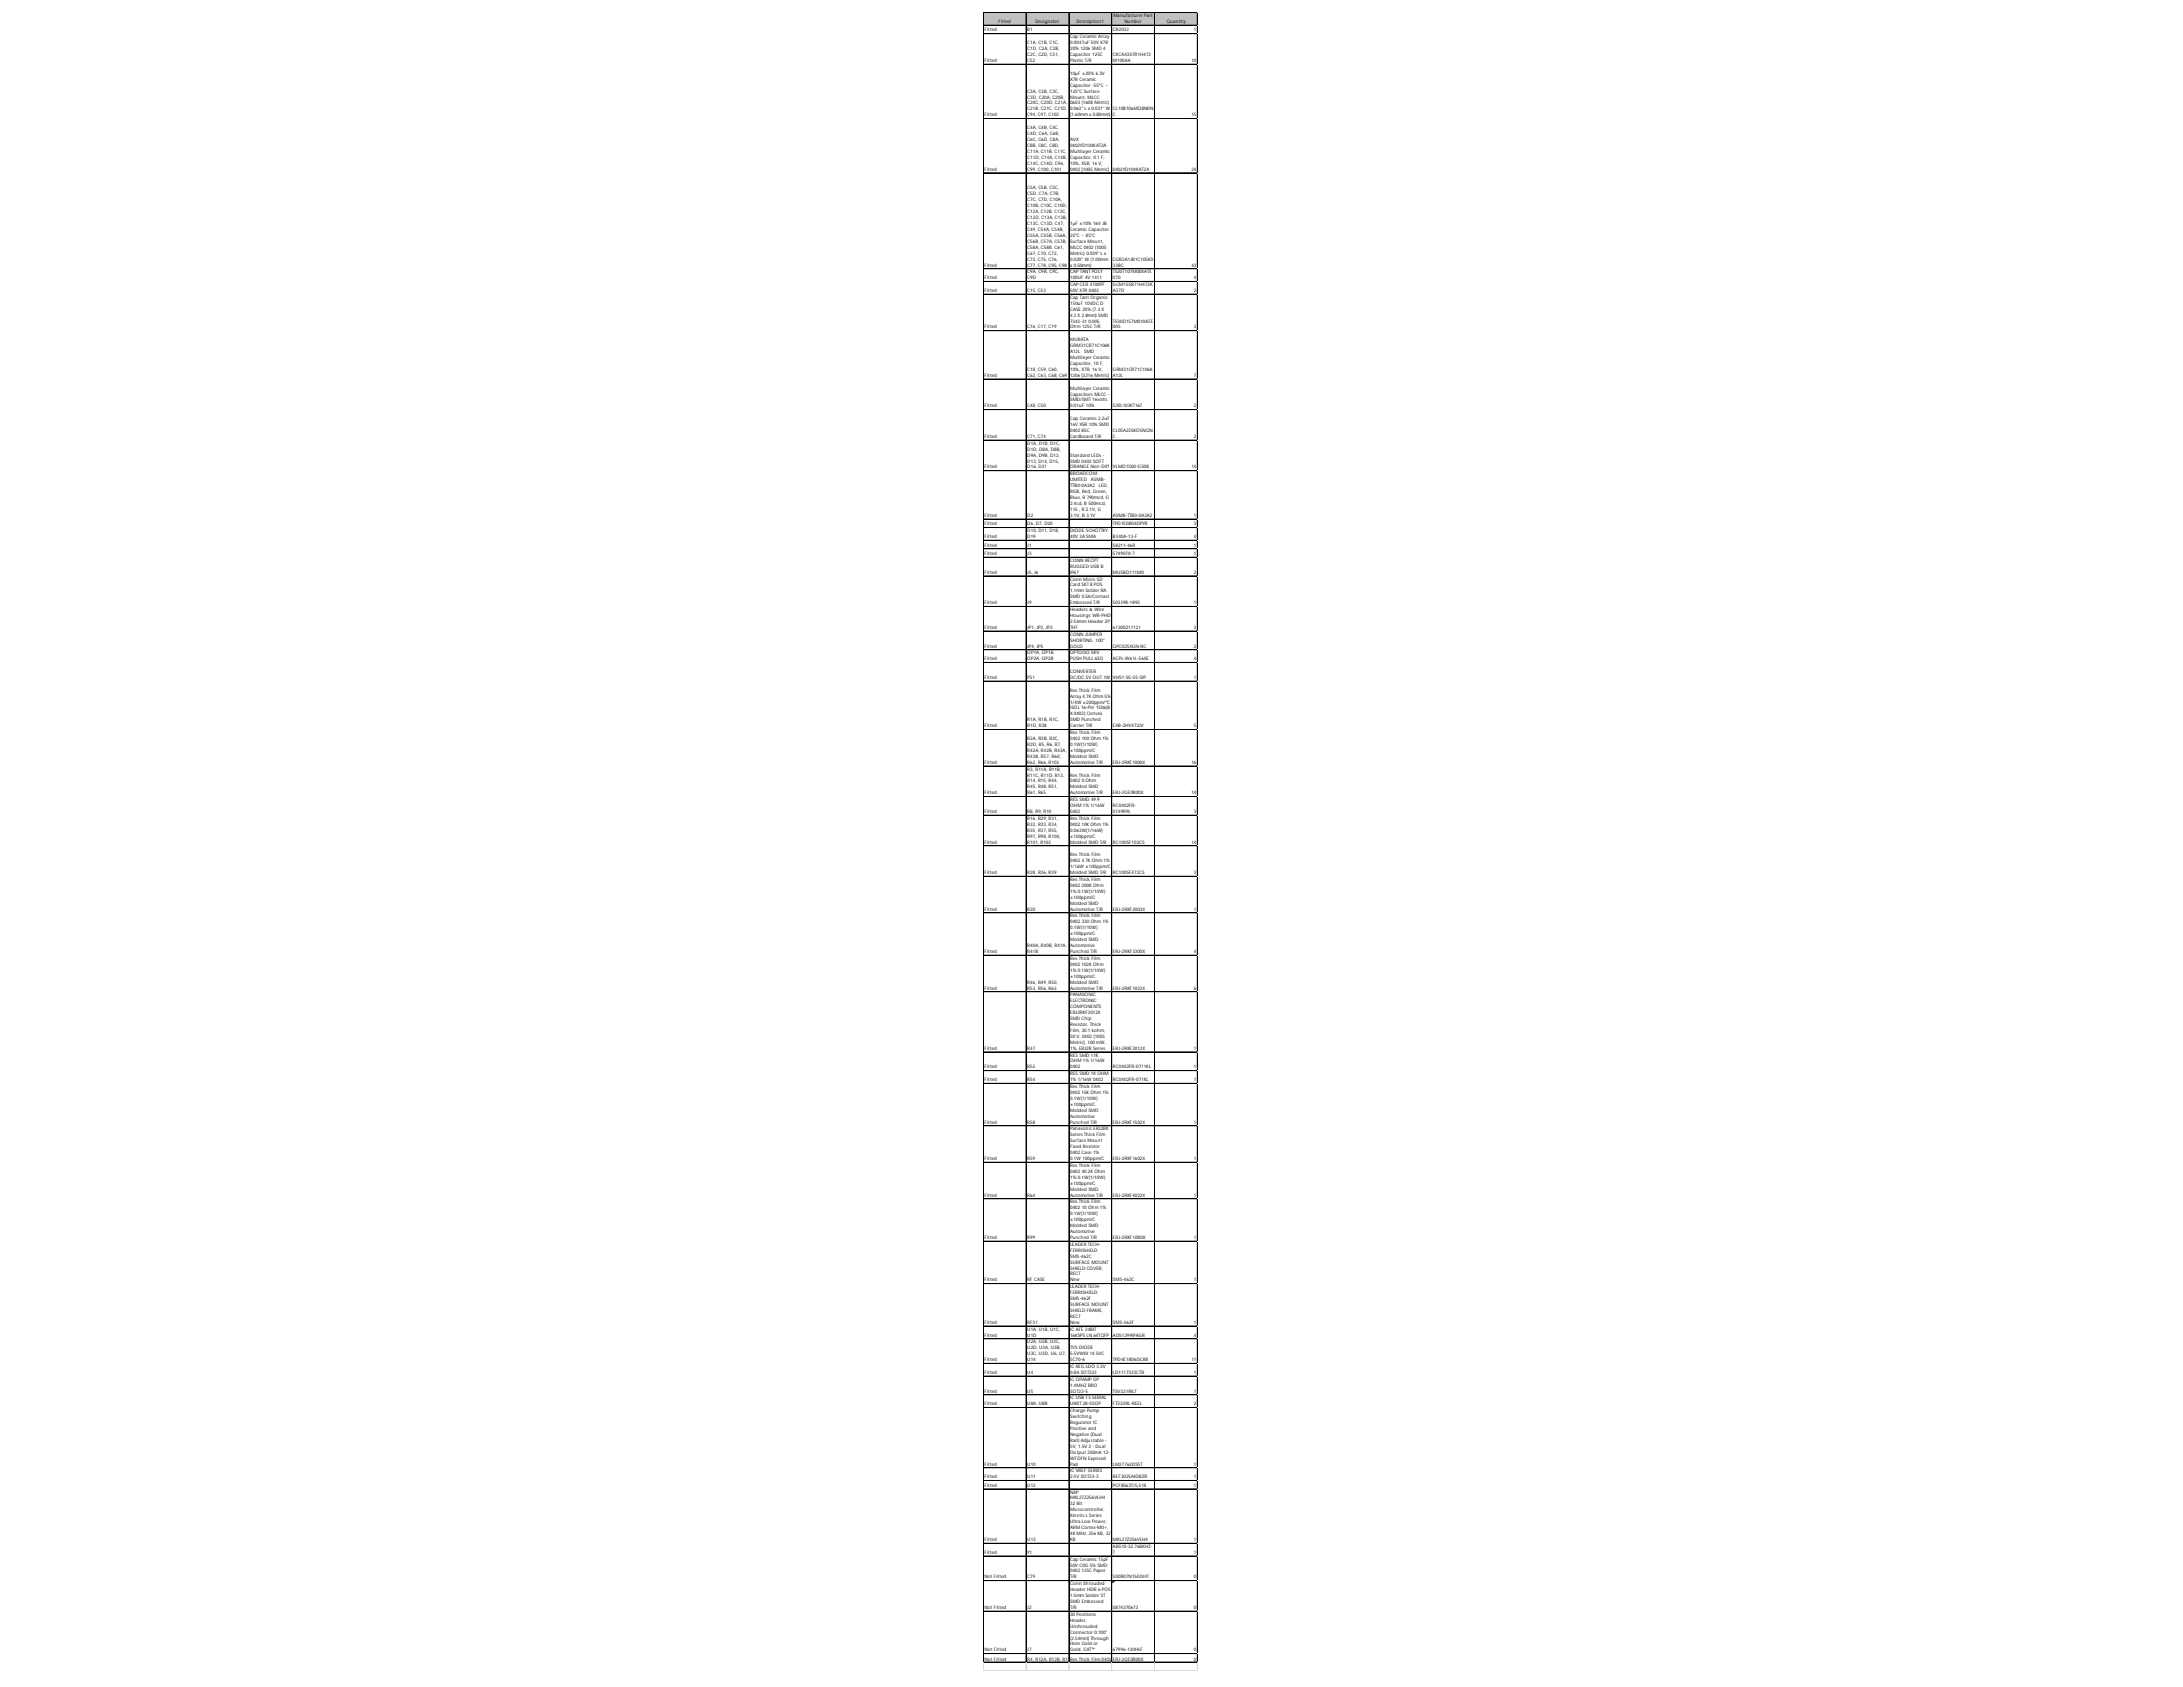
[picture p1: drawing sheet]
<svg xmlns="http://www.w3.org/2000/svg" width="279mm" height="216mm" viewBox="0 0 279 216" stroke-linecap="round" stroke-linejoin="round" font-family="sans-serif">
<defs><g id="words">
<g font-size=".6">
<text x="126" y="4">Fitted</text>
<text x="127.8" y="2.9">Fitted</text>
<text x="131.5" y="4">B1</text>
<text x="131.5" y="5.7">C1A, C1B, C1C,</text>
<text x="132.5" y="2.9">Designator</text>
<text x="137" y="4.9">Cap Ceramic Array</text>
<text x="137" y="5.7">0.0047uF 50V X7R</text>
<text x="137.8" y="2.9">Description1</text>
<text x="142.4" y="4">CR2032</text>
<text x="142.5" y="2.2">Manufacturer Part</text>
<text x="143.9" y="2.9">Number</text>
<text x="149.3" y="2.9">Quantity</text>
<text x="152.8" y="4">1</text>
<text x="126" y="7.9">Fitted</text>
<text x="131.5" y="6.4">C1D, C2A, C2B,</text>
<text x="131.5" y="7.2">C2C, C2D, C51,</text>
<text x="131.5" y="7.9">C52</text>
<text x="131.5" y="11.8">C3A, C3B, C3C,</text>
<text x="137" y="6.4">20% 1206 SMD 4</text>
<text x="137" y="7.2">Capacitor 125C</text>
<text x="137" y="7.9">Plastic T/R</text>
<text x="137" y="9.6">10µF ±20% 6.3V</text>
<text x="137" y="10.3">X7R Ceramic</text>
<text x="137" y="11.1">Capacitor -55°C ~</text>
<text x="137" y="11.8">125°C Surface</text>
<text x="142.4" y="7.2">CKCA43X7R1H472</text>
<text x="142.4" y="7.9">M100AA</text>
<text x="152.5" y="7.9">10</text>
<text x="126" y="14.9">Fitted</text>
<text x="131.5" y="12.6">C3D, C20A, C20B,</text>
<text x="131.5" y="13.4">C20C, C20D, C21A,</text>
<text x="131.5" y="14.1">C21B, C21C, C21D,</text>
<text x="131.5" y="14.9">C94, C97, C102</text>
<text x="131.5" y="16.5">C4A, C4B, C4C,</text>
<text x="131.5" y="17.3">C4D, C6A, C6B,</text>
<text x="137" y="12.6">Mount, MLCC</text>
<text x="137" y="13.4">0603 (1608 Metric)</text>
<text x="137" y="14.1">0.063&quot; L x 0.031&quot; W</text>
<text x="137" y="14.9">(1.60mm x 0.80mm)</text>
<text x="142.4" y="14.1">CL10B106MQ8NRN</text>
<text x="142.4" y="14.9">C</text>
<text x="152.5" y="14.9">15</text>
<text x="126" y="21.8">Fitted</text>
<text x="131.5" y="18">C6C, C6D, C8A,</text>
<text x="131.5" y="18.8">C8B, C8C, C8D,</text>
<text x="131.5" y="19.6">C11A, C11B, C11C,</text>
<text x="131.5" y="20.3">C11D, C14A, C14B,</text>
<text x="131.5" y="21.1">C14C, C14D, C96,</text>
<text x="131.5" y="21.8">C99, C100, C101</text>
<text x="137" y="18">AVX</text>
<text x="137" y="18.8">0402YD104KAT2A</text>
<text x="137" y="19.6">Multilayer Ceramic</text>
<text x="137" y="20.3">Capacitor, 0.1 F,</text>
<text x="137" y="21.1">10%, X5R, 16 V,</text>
<text x="137" y="21.8">0402 [1005 Metric]</text>
<text x="142.4" y="21.8">0402YD104KAT2A</text>
<text x="152.5" y="21.8">24</text>
<text x="131.5" y="24.2">C5A, C5B, C5C,</text>
<text x="131.5" y="25">C5D, C7A, C7B,</text>
<text x="131.5" y="25.7">C7C, C7D, C10A,</text>
<text x="131.5" y="26.5">C10B, C10C, C10D,</text>
<text x="131.5" y="27.3">C12A, C12B, C12C,</text>
<text x="131.5" y="28">C12D, C13A, C13B,</text>
<text x="131.5" y="28.8">C13C, C13D, C47,</text>
<text x="131.5" y="29.6">C49, C54A, C54B,</text>
<text x="137" y="28.8">1µF ±10% 16V JB</text>
<text x="137" y="29.6">Ceramic Capacitor -</text>
<text x="126" y="34.1">Fitted</text>
<text x="126" y="35.7">Fitted</text>
<text x="131.5" y="30.3">C55A, C55B, C56A,</text>
<text x="131.5" y="31.1">C56B, C57A, C57B,</text>
<text x="131.5" y="31.8">C58A, C58B, C61,</text>
<text x="131.5" y="32.6">C67, C70, C72,</text>
<text x="131.5" y="33.4">C73, C75, C76,</text>
<text x="131.5" y="34.1">C77, C78, C95, C98</text>
<text x="131.5" y="35">C9A, C9B, C9C,</text>
<text x="131.5" y="35.7">C9D</text>
<text x="137" y="30.3">25°C ~ 85°C</text>
<text x="137" y="31.1">Surface Mount,</text>
<text x="137" y="31.8">MLCC 0402 (1005</text>
<text x="137" y="32.6">Metric) 0.039&quot; L x</text>
<text x="137" y="33.4">0.020&quot; W (1.00mm</text>
<text x="137" y="34.1">x 0.50mm)</text>
<text x="137" y="35">CAP TANT POLY</text>
<text x="137" y="35.7">100UF 4V 1411</text>
<text x="142.4" y="33.4">CGB2A1JB1C105K0</text>
<text x="142.4" y="34.1">33BC</text>
<text x="142.4" y="35">T520T107M004ATE</text>
<text x="142.4" y="35.7">070</text>
<text x="152.5" y="34.1">43</text>
<text x="152.8" y="35.7">4</text>
<text x="126" y="37.4">Fitted</text>
<text x="131.5" y="37.4">C15, C53</text>
<text x="137" y="36.6">CAP CER 4700PF</text>
<text x="137" y="37.4">50V X7R 0402</text>
<text x="137" y="38.2">Cap Tant Organic</text>
<text x="137" y="39">150uF 10VDC D</text>
<text x="137" y="39.8">CASE 20% (7.3 X</text>
<text x="137" y="40.5">4.3 X 2.8mm) SMD</text>
<text x="137" y="41.3">7343-31 0.005</text>
<text x="142.4" y="36.6">GCM155R71H472K</text>
<text x="142.4" y="37.4">A37D</text>
<text x="142.4" y="41.3">T530D157M010ATE</text>
<text x="152.8" y="37.4">2</text>
<text x="126" y="42">Fitted</text>
<text x="131.5" y="42">C16, C17, C19</text>
<text x="131.5" y="47.5">C18, C59, C60,</text>
<text x="137" y="42">Ohm 125C T/R</text>
<text x="137" y="43.7">MURATA</text>
<text x="137" y="44.4">GRM31CR71C106K</text>
<text x="137" y="45.2">A12L</text>
<text x="137" y="45.9">Multilayer Ceramic</text>
<text x="137" y="46.7">Capacitor, 10 F,</text>
<text x="137" y="47.5">10%, X7R, 16 V,</text>
<text x="138.8" y="45.2">SMD</text>
<text x="142.4" y="42">005</text>
<text x="142.4" y="47.5">GRM31CR71C106K</text>
<text x="152.8" y="42">3</text>
<text x="126" y="48.2">Fitted</text>
<text x="126" y="52.1">Fitted</text>
<text x="131.5" y="48.2">C62, C63, C68, C69</text>
<text x="131.5" y="52.1">C48, C50</text>
<text x="137" y="48.2">1206 [3216 Metric]</text>
<text x="137" y="49.9">Multilayer Ceramic</text>
<text x="137" y="50.6">Capacitors MLCC -</text>
<text x="137" y="51.4">SMD/SMT 16volts</text>
<text x="137" y="52.1">0.01uF 10%</text>
<text x="137" y="53.8">Cap Ceramic 2.2uF</text>
<text x="142.4" y="48.2">A12L</text>
<text x="142.4" y="52.1">520L103KT16T</text>
<text x="152.8" y="48.2">7</text>
<text x="152.8" y="52.1">2</text>
<text x="126" y="56">Fitted</text>
<text x="126" y="60">Fitted</text>
<text x="131.5" y="56">C71, C74</text>
<text x="131.5" y="56.9">D1A, D1B, D1C,</text>
<text x="131.5" y="57.7">D1D, D8A, D8B,</text>
<text x="131.5" y="58.4">D9A, D9B, D12,</text>
<text x="131.5" y="59.2">D13, D14, D15,</text>
<text x="131.5" y="60">D16, D31</text>
<text x="137" y="54.5">16V X5R 10% SMD</text>
<text x="137" y="55.3">0402 85C</text>
<text x="137" y="56">Cardboard T/R</text>
<text x="137" y="58.4">Standard LEDs -</text>
<text x="137" y="59.2">SMD 0402 SOFT</text>
<text x="137" y="60">ORANGE Non-Diff</text>
<text x="142.4" y="55.3">CL05A225KO5NQN</text>
<text x="142.4" y="56">C</text>
<text x="142.4" y="60">VLMO1500-GS08</text>
<text x="152.5" y="60">14</text>
<text x="152.8" y="56">2</text>
<text x="137" y="60.8">BROADCOM</text>
<text x="137" y="61.6">LIMITED</text>
<text x="137" y="62.3">TTB0-0A3A2</text>
<text x="137" y="63.1">RGB, Red, Green,</text>
<text x="137" y="63.9">Blue, R 790mcd, G</text>
<text x="137" y="64.6">2.4cd, B 500mcd,</text>
<text x="137" y="65.4">115 , R 2.1V, G</text>
<text x="139.6" y="61.6">ASMB-</text>
<text x="140.6" y="62.3">LED,</text>
<text x="126" y="66.1">Fitted</text>
<text x="126" y="67.2">Fitted</text>
<text x="126" y="68.9">Fitted</text>
<text x="126" y="69.9">Fitted</text>
<text x="126" y="71">Fitted</text>
<text x="131.5" y="66.1">D2</text>
<text x="131.5" y="67.2">D6, D7, D20</text>
<text x="131.5" y="68.1">D10, D11, D18,</text>
<text x="131.5" y="68.9">D19</text>
<text x="131.5" y="69.9">J1</text>
<text x="131.5" y="71">J3</text>
<text x="137" y="66.1">3.1V, B 3.1V</text>
<text x="137" y="68.1">DIODE SCHOTTKY</text>
<text x="137" y="68.9">40V 3A SMA</text>
<text x="137" y="71.9">CONN RECPT</text>
<text x="142.4" y="66.1">ASMB-TTB0-0A3A2</text>
<text x="142.4" y="67.2">TPD1E0B04DPYR</text>
<text x="142.4" y="68.9">B340A-13-F</text>
<text x="142.4" y="69.9">S8211-46R</text>
<text x="142.4" y="71">5749070-7</text>
<text x="152.8" y="66.1">1</text>
<text x="152.8" y="67.2">3</text>
<text x="152.8" y="68.9">4</text>
<text x="152.8" y="69.9">1</text>
<text x="152.8" y="71">1</text>
<text x="126" y="73.4">Fitted</text>
<text x="126" y="77.3">Fitted</text>
<text x="131.5" y="73.4">J5, J6</text>
<text x="131.5" y="77.3">J9</text>
<text x="137" y="72.7">RUGGED USB B</text>
<text x="137" y="73.4">IP67</text>
<text x="137" y="74.3">Conn Micro SD</text>
<text x="137" y="75.1">Card SKT 8 POS</text>
<text x="137" y="75.8">1.1mm Solder RA</text>
<text x="137" y="76.6">SMD 0.5A/Contact</text>
<text x="137" y="77.3">Embossed T/R</text>
<text x="142.4" y="73.4">MUSBD111M0</text>
<text x="142.4" y="77.3">503398-1892</text>
<text x="152.8" y="73.4">2</text>
<text x="152.8" y="77.3">1</text>
<text x="126" y="80.5">Fitted</text>
<text x="126" y="82.9">Fitted</text>
<text x="131.5" y="80.5">JP1, JP2, JP3</text>
<text x="131.5" y="82.9">JP4, JP5</text>
<text x="131.5" y="83.7">OP1A, OP1B,</text>
<text x="137" y="78.2">Headers &amp; Wire</text>
<text x="137" y="79">Housings WR-PHD</text>
<text x="137" y="79.7">2.54mm Header 2P</text>
<text x="137" y="80.5">THT</text>
<text x="137" y="81.4">CONN JUMPER</text>
<text x="137" y="82.1">SHORTING .100&quot;</text>
<text x="137" y="82.9">GOLD</text>
<text x="137" y="83.7">OPTOISO 5KV</text>
<text x="142.4" y="80.5">61300211121</text>
<text x="142.4" y="82.9">QPC02SXGN-RC</text>
<text x="152.8" y="80.5">3</text>
<text x="152.8" y="82.9">2</text>
<text x="126" y="84.5">Fitted</text>
<text x="126" y="86.9">Fitted</text>
<text x="131.5" y="84.5">OP2A, OP2B</text>
<text x="131.5" y="86.9">PS1</text>
<text x="137" y="84.5">PUSH PULL 6SO</text>
<text x="137" y="86.1">CONVERTER</text>
<text x="137" y="86.9">DC/DC 5V OUT 1W</text>
<text x="137" y="88.5">Res Thick Film</text>
<text x="137" y="89.3">Array 4.7K Ohm 5%</text>
<text x="142.4" y="84.5">ACPL-W61L-560E</text>
<text x="142.4" y="86.9">VHS1-S5-S5-SIP</text>
<text x="152.8" y="84.5">4</text>
<text x="152.8" y="86.9">1</text>
<text x="126" y="93.1">Fitted</text>
<text x="131.5" y="92.3">R1A, R1B, R1C,</text>
<text x="131.5" y="93.1">R1D, R38</text>
<text x="131.5" y="94.7">R2A, R2B, R2C,</text>
<text x="131.5" y="95.5">R2D, R5, R6, R7,</text>
<text x="137" y="90">1/4W ±200ppm/°C</text>
<text x="137" y="90.8">ISOL 16-Pin 1506(8</text>
<text x="137" y="91.6">X 0402) Convex</text>
<text x="137" y="92.3">SMD Punched</text>
<text x="137" y="93.1">Carrier T/R</text>
<text x="137" y="93.9">Res Thick Film</text>
<text x="137" y="94.7">0402 100 Ohm 1%</text>
<text x="137" y="95.5">0.1W(1/10W)</text>
<text x="142.4" y="93.1">EXB-2HV472JV</text>
<text x="152.8" y="93.1">5</text>
<text x="126" y="97.7">Fitted</text>
<text x="126" y="101.7">Fitted</text>
<text x="131.5" y="96.2">R42A, R42B, R43A,</text>
<text x="131.5" y="97">R43B, R57, R60,</text>
<text x="131.5" y="97.7">R62, R66, R103</text>
<text x="131.5" y="98.6">R3, R11A, R11B,</text>
<text x="131.5" y="99.4">R11C, R11D, R13,</text>
<text x="131.5" y="100.1">R14, R15, R44,</text>
<text x="131.5" y="100.9">R45, R48, R51,</text>
<text x="131.5" y="101.7">R61, R65</text>
<text x="137" y="96.2">±100ppm/C</text>
<text x="137" y="97">Molded SMD</text>
<text x="137" y="97.7">Automotive T/R</text>
<text x="137" y="99.4">Res Thick Film</text>
<text x="137" y="100.1">0402 0 Ohm</text>
<text x="137" y="100.9">Molded SMD</text>
<text x="137" y="101.7">Automotive T/R</text>
<text x="142.4" y="97.7">ERJ-2RKF1000X</text>
<text x="142.4" y="101.7">ERJ-2GE0R00X</text>
<text x="152.5" y="97.7">16</text>
<text x="152.5" y="101.7">14</text>
<text x="126" y="104">Fitted</text>
<text x="126" y="108">Fitted</text>
<text x="131.5" y="104">R8, R9, R10</text>
<text x="131.5" y="104.9">R16, R29, R31,</text>
<text x="131.5" y="105.7">R32, R33, R34,</text>
<text x="131.5" y="106.4">R35, R37, R55,</text>
<text x="131.5" y="107.2">R97, R98, R100,</text>
<text x="131.5" y="108">R101, R102</text>
<text x="137" y="102.5">RES SMD 49.9</text>
<text x="137" y="103.3">OHM 1% 1/16W</text>
<text x="137" y="104">0402</text>
<text x="137" y="104.9">Res Thick Film</text>
<text x="137" y="105.7">0402 10K Ohm 1%</text>
<text x="137" y="106.4">0.063W(1/16W)</text>
<text x="137" y="107.2">±100ppm/C</text>
<text x="137" y="108">Molded SMD T/R</text>
<text x="142.4" y="103.3">RC0402FR-</text>
<text x="142.4" y="104">0749R9L</text>
<text x="142.4" y="108">RC1005F103CS</text>
<text x="152.5" y="108">14</text>
<text x="152.8" y="104">3</text>
<text x="126" y="111.9">Fitted</text>
<text x="131.5" y="111.9">R28, R36, R39</text>
<text x="137" y="109.6">Res Thick Film</text>
<text x="137" y="110.3">0402 4.7K Ohm 1%</text>
<text x="137" y="111.1">1/16W ±100ppm/C</text>
<text x="137" y="111.9">Molded SMD T/R</text>
<text x="137" y="112.7">Res Thick Film</text>
<text x="137" y="113.5">0402 200K Ohm</text>
<text x="142.4" y="111.9">RC1005F472CS</text>
<text x="152.8" y="111.9">3</text>
<text x="126" y="116.5">Fitted</text>
<text x="131.5" y="116.5">R30</text>
<text x="137" y="114.3">1% 0.1W(1/10W)</text>
<text x="137" y="115">±100ppm/C</text>
<text x="137" y="115.8">Molded SMD</text>
<text x="137" y="116.5">Automotive T/R</text>
<text x="137" y="117.4">Res Thick Film</text>
<text x="137" y="118.2">0402 330 Ohm 1%</text>
<text x="137" y="118.9">0.1W(1/10W)</text>
<text x="137" y="119.7">±100ppm/C</text>
<text x="142.4" y="116.5">ERJ-2RKF2003X</text>
<text x="152.8" y="116.5">1</text>
<text x="126" y="122">Fitted</text>
<text x="131.5" y="121.2">R40A, R40B, R41A,</text>
<text x="131.5" y="122">R41B</text>
<text x="131.5" y="125.9">R46, R49, R50,</text>
<text x="137" y="120.4">Molded SMD</text>
<text x="137" y="121.2">Automotive</text>
<text x="137" y="122">Punched T/R</text>
<text x="137" y="122.8">Res Thick Film</text>
<text x="137" y="123.6">0402 102K Ohm</text>
<text x="137" y="124.4">1% 0.1W(1/10W)</text>
<text x="137" y="125.1">±100ppm/C</text>
<text x="137" y="125.9">Molded SMD</text>
<text x="142.4" y="122">ERJ-2RKF3300X</text>
<text x="152.8" y="122">4</text>
<text x="126" y="126.6">Fitted</text>
<text x="131.5" y="126.6">R53, R56, R63</text>
<text x="137" y="126.6">Automotive T/R</text>
<text x="137" y="127.5">PANASONIC</text>
<text x="137" y="128.3">ELECTRONIC</text>
<text x="137" y="129">COMPONENTS</text>
<text x="137" y="129.8">ERJ2RKF3012X</text>
<text x="137" y="130.5">SMD Chip</text>
<text x="137" y="131.3">Resistor, Thick</text>
<text x="142.4" y="126.6">ERJ-2RKF1023X</text>
<text x="152.8" y="126.6">6</text>
<text x="126" y="134.3">Fitted</text>
<text x="126" y="136.7">Fitted</text>
<text x="131.5" y="134.3">R47</text>
<text x="131.5" y="136.7">R52</text>
<text x="137" y="132.1">Film, 30.1 kohm,</text>
<text x="137" y="132.8">50 V, 0402 [1005</text>
<text x="137" y="133.6">Metric], 100 mW,</text>
<text x="137" y="134.3">1%, ERJ2R Series</text>
<text x="137" y="135.2">RES SMD 11K</text>
<text x="137" y="136">OHM 1% 1/16W</text>
<text x="137" y="136.7">0402</text>
<text x="137" y="137.6">RES SMD 1K OHM</text>
<text x="142.4" y="134.3">ERJ-2RKF3012X</text>
<text x="142.4" y="136.7">RC0402FR-0711KL</text>
<text x="152.8" y="134.3">1</text>
<text x="152.8" y="136.7">1</text>
<text x="126" y="138.4">Fitted</text>
<text x="126" y="143.8">Fitted</text>
<text x="131.5" y="138.4">R54</text>
<text x="131.5" y="143.8">R58</text>
<text x="137" y="138.4">1% 1/16W 0402</text>
<text x="137" y="139.2">Res Thick Film</text>
<text x="137" y="140">0402 15K Ohm 1%</text>
<text x="137" y="140.8">0.1W(1/10W)</text>
<text x="137" y="141.5">±100ppm/C</text>
<text x="137" y="142.3">Molded SMD</text>
<text x="137" y="143">Automotive</text>
<text x="137" y="143.8">Punched T/R</text>
<text x="142.4" y="138.4">RC0402FR-071KL</text>
<text x="142.4" y="143.8">ERJ-2RKF1502X</text>
<text x="152.8" y="138.4">1</text>
<text x="152.8" y="143.8">1</text>
<text x="126" y="148.5">Fitted</text>
<text x="131.5" y="148.5">R59</text>
<text x="137" y="144.7">Panasonic ERJ2RK</text>
<text x="137" y="145.4">Series Thick Film</text>
<text x="137" y="146.2">Surface Mount</text>
<text x="137" y="146.9">Fixed Resistor</text>
<text x="137" y="147.7">0402 Case 1%</text>
<text x="137" y="148.5">0.1W 100ppm/C</text>
<text x="137" y="149.3">Res Thick Film</text>
<text x="142.4" y="148.5">ERJ-2RKF1602X</text>
<text x="152.8" y="148.5">1</text>
<text x="126" y="153.1">Fitted</text>
<text x="131.5" y="153.1">R64</text>
<text x="137" y="150.1">0402 40.2K Ohm</text>
<text x="137" y="150.9">1% 0.1W(1/10W)</text>
<text x="137" y="151.6">±100ppm/C</text>
<text x="137" y="152.4">Molded SMD</text>
<text x="137" y="153.1">Automotive T/R</text>
<text x="137" y="154">Res Thick Film</text>
<text x="137" y="154.8">0402 10 Ohm 1%</text>
<text x="137" y="155.5">0.1W(1/10W)</text>
<text x="142.4" y="153.1">ERJ-2RKF4022X</text>
<text x="152.8" y="153.1">1</text>
<text x="126" y="158.6">Fitted</text>
<text x="131.5" y="158.6">R99</text>
<text x="137" y="156.3">±100ppm/C</text>
<text x="137" y="157">Molded SMD</text>
<text x="137" y="157.8">Automotive</text>
<text x="137" y="158.6">Punched T/R</text>
<text x="137" y="159.4">LEADER TECH-</text>
<text x="137" y="160.2">FERRISHIELD</text>
<text x="137" y="161">SMS-462C</text>
<text x="137" y="161.7">SURFACE MOUNT</text>
<text x="142.4" y="158.6">ERJ-2RKF10R0X</text>
<text x="152.8" y="158.6">1</text>
<text x="126" y="164">Fitted</text>
<text x="131.5" y="164">RF CASE</text>
<text x="137" y="162.5">SHIELD COVER,</text>
<text x="137" y="163.2">RECT</text>
<text x="137" y="164">New</text>
<text x="137" y="164.9">LEADER TECH-</text>
<text x="137" y="165.6">FERRISHIELD</text>
<text x="137" y="166.4">SMS-462F</text>
<text x="137" y="167.1">SURFACE MOUNT</text>
<text x="137" y="167.9">SHIELD FRAME,</text>
<text x="142.4" y="164">SMS-462C</text>
<text x="152.8" y="164">1</text>
<text x="126" y="169.4">Fitted</text>
<text x="126" y="171.1">Fitted</text>
<text x="131.5" y="169.4">RFS1</text>
<text x="131.5" y="170.3">U1A, U1B, U1C,</text>
<text x="131.5" y="171.1">U1D</text>
<text x="131.5" y="171.9">U2A, U2B, U2C,</text>
<text x="131.5" y="172.7">U2D, U3A, U3B,</text>
<text x="131.5" y="173.4">U3C, U3D, U6, U7,</text>
<text x="137" y="168.7">RECT</text>
<text x="137" y="169.4">New</text>
<text x="137" y="170.3">IC AFE 24BIT</text>
<text x="137" y="171.1">16KSPS LN 64TQFP</text>
<text x="137" y="172.7">TVS DIODE</text>
<text x="137" y="173.4">5.5VWM 14.5VC</text>
<text x="142.4" y="169.4">SMS-462F</text>
<text x="142.4" y="171.1">ADS1299IPAGR</text>
<text x="152.8" y="169.4">1</text>
<text x="152.8" y="171.1">4</text>
<text x="126" y="174.2">Fitted</text>
<text x="126" y="175.8">Fitted</text>
<text x="126" y="178.2">Fitted</text>
<text x="126" y="179.8">Fitted</text>
<text x="131.5" y="174.2">U14</text>
<text x="131.5" y="175.8">U4</text>
<text x="131.5" y="178.2">U5</text>
<text x="131.5" y="179.8">U8A, U8B</text>
<text x="137" y="174.2">SC70-6</text>
<text x="137" y="175.1">IC REG LDO 3.3V</text>
<text x="137" y="175.8">0.8A SOT223</text>
<text x="137" y="176.7">IC OPAMP GP</text>
<text x="137" y="177.5">1.4MHZ RRO</text>
<text x="137" y="178.2">SOT23-5</text>
<text x="137" y="179.1">IC USB FS SERIAL</text>
<text x="137" y="179.8">UART 28-SSOP</text>
<text x="142.4" y="174.2">TPD4E1B06DCKR</text>
<text x="142.4" y="175.8">LD1117S33CTR</text>
<text x="142.4" y="178.2">TSV321RILT</text>
<text x="142.4" y="179.8">FT232RL-REEL</text>
<text x="152.5" y="174.2">11</text>
<text x="152.8" y="175.8">1</text>
<text x="152.8" y="178.2">1</text>
<text x="152.8" y="179.8">2</text>
<text x="137" y="180.7">Charge Pump</text>
<text x="137" y="181.5">Switching</text>
<text x="137" y="182.2">Regulator IC</text>
<text x="137" y="183">Positive and</text>
<text x="137" y="183.8">Negative (Dual</text>
<text x="137" y="184.5">Rail) Adjustable -</text>
<text x="137" y="185.3">5V, 1.5V 2 - Dual</text>
<text x="126" y="187.6">Fitted</text>
<text x="126" y="189.2">Fitted</text>
<text x="126" y="190.3">Fitted</text>
<text x="131.5" y="187.6">U10</text>
<text x="131.5" y="189.2">U11</text>
<text x="131.5" y="190.3">U12</text>
<text x="137" y="186">Output 250mA 12-</text>
<text x="137" y="186.8">WFDFN Exposed</text>
<text x="137" y="187.6">Pad</text>
<text x="137" y="188.4">IC VREF SERIES</text>
<text x="137" y="189.2">2.5V SOT23-3</text>
<text x="137" y="191.1">NXP</text>
<text x="137" y="191.9">MKL27Z256VLH4</text>
<text x="142.4" y="187.6">LM27762DSST</text>
<text x="142.4" y="189.2">REF3025AIDBZR</text>
<text x="142.4" y="190.3">PCF8563T/5,518</text>
<text x="152.8" y="187.6">1</text>
<text x="152.8" y="189.2">1</text>
<text x="152.8" y="190.3">1</text>
<text x="126" y="197.2">Fitted</text>
<text x="131.5" y="197.2">U13</text>
<text x="137" y="192.7">32 Bit</text>
<text x="137" y="193.4">Microcontroller,</text>
<text x="137" y="194.2">Kinetis L Series</text>
<text x="137" y="194.9">Ultra Low Power,</text>
<text x="137" y="195.7">ARM Cortex-M0+,</text>
<text x="137" y="196.5">48 MHz, 256 KB, 32</text>
<text x="137" y="197.2">KB</text>
<text x="142.4" y="197.2">MKL27Z256VLH4</text>
<text x="152.8" y="197.2">1</text>
<text x="126" y="198.9">Fitted</text>
<text x="126" y="202">Not Fitted</text>
<text x="131.5" y="198.9">Y1</text>
<text x="131.5" y="202">C79</text>
<text x="137" y="199.7">Cap Ceramic 15pF</text>
<text x="137" y="200.5">50V C0G 5% SMD</text>
<text x="137" y="201.2">0402 125C Paper</text>
<text x="137" y="202">T/R</text>
<text x="137" y="202.9">Conn Shrouded</text>
<text x="137" y="203.6">Header HDR 6 POS</text>
<text x="142.4" y="198.1">ABS10-32.768KHZ-</text>
<text x="142.4" y="198.9">T</text>
<text x="142.4" y="202">500R07N150JV4T</text>
<text x="152.8" y="198.9">1</text>
<text x="152.8" y="202">0</text>
<text x="126" y="205.9">Not Fitted</text>
<text x="131.5" y="205.9">J2</text>
<text x="137" y="204.4">1.5mm Solder ST</text>
<text x="137" y="205.2">SMD Embossed</text>
<text x="137" y="205.9">T/R</text>
<text x="137" y="206.8">30 Positions</text>
<text x="137" y="207.5">Header,</text>
<text x="137" y="208.3">Unshrouded</text>
<text x="137" y="209.1">Connector 0.100&quot;</text>
<text x="137" y="209.8">(2.54mm) Through</text>
<text x="142.4" y="205.9">0874370673</text>
<text x="152.8" y="205.9">0</text>
<text x="126" y="211.3">Not Fitted</text>
<text x="126" y="212.5">Not Fitted</text>
<text x="131.5" y="211.3">J7</text>
<text x="131.5" y="212.5">R4, R12A, R12B, R12C,</text>
<text x="137" y="210.6">Hole Gold or</text>
<text x="137" y="211.3">Gold, GXT™</text>
<text x="137" y="212.5">ResRThick Film 0402 0 Ohm Molded SMD Automotive T/R 0</text>
<text x="138.1" y="212.5">12D</text>
<text x="142.4" y="211.3">67996-130HLF</text>
<text x="142.4" y="212.5">ERJ-2GE0R00X</text>
<text x="152.8" y="211.3">0</text>
</g>
</g></defs>
<path d="M125.8 1.6h27.5v1.7h-27.5z" fill="#c0c0c0"/>
<path d="M142.3 202.3h.3" fill="none" stroke="#008000" stroke-width=".13"/>
<path d="M142.3 202.3l.3 .1z" fill="#008000"/>
<path d="M142.3 202.4h.3" fill="none" stroke="#008000" stroke-width=".13"/>
<path d="M142.3 202.4h.3z" fill="#008000"/>
<path d="M142.3 202.4h.2" fill="none" stroke="#008000" stroke-width=".13"/>
<path d="M142.3 202.4l.2 .1z" fill="#008000"/>
<path d="M142.3 202.5h.1" fill="none" stroke="#008000" stroke-width=".13"/>
<path d="M142.3 202.5l.1 .1z" fill="#008000"/>
<path d="M142.3 202.6h.1" fill="none" stroke="#008000" stroke-width=".13"/>
<path d="M142.3 202.6h.1z" fill="#008000"/>
<g fill="none" stroke="#000" stroke-width=".13">
<path d="M125.8 1.6v211.2M125.9 1.6v211.2M125.9 1.6h27.4M125.9 3.2h27.4M125.9 8.2h27.4M125.9 15.2h27.4M131.3 1.6v211.2M131.4 1.6v211.2M136.8 1.6v211.2M142.3 1.6v211.2M147.8 1.6v211.2M153.2 1.6v211.2"/>
<path d="M153.3 1.6v211.2M153.3 4.3h-27.4M125.9 22.1h27.4M125.9 34.4h27.4M125.9 36h27.4M153.3 37.6l-27.4 .1M125.9 48.5h27.4M125.9 52.4h27.4M125.9 56.3h27.4M125.9 56.4h27.4M153.3 42.3h-27.4M125.9 66.4h27.4"/>
<path d="M125.9 66.5h27.4M125.9 67.5h27.4M125.9 69.1h27.4M125.9 69.2h27.4M125.9 70.2h27.4M125.9 70.3h27.4M125.9 71.3h27.4M125.9 73.7h27.4M153.3 60.2l-27.4 .1M153.3 77.6h-27.4M125.9 80.8h27.4M125.9 83.2h27.4"/>
<path d="M125.9 87.2h27.4M125.9 93.4h27.4M153.3 84.8h-27.4M153.3 98l-27.4 .1M125.9 101.9h27.4M125.9 102h27.4M125.9 104.3h27.4M125.9 104.4h27.4M125.9 108.2h27.4M125.9 108.3h27.4M125.9 112.1h27.4M125.9 112.2h27.4"/>
<path d="M125.9 116.8h27.4M125.9 122.2h27.4M125.9 122.3h27.4M125.9 126.9h27.4M125.9 134.6h27.4M125.9 134.7h27.4M125.9 137h27.4M125.9 138.6h27.4M125.9 138.7h27.4M125.9 144.1h27.4M125.9 158.8h27.4M125.9 158.9h27.4"/>
<path d="M153.3 148.7l-27.4 .1M153.3 153.4h-27.4M125.9 164.3h27.4M125.9 169.7h27.4M125.9 174.5h27.4M125.9 176.1h27.4M153.3 171.3l-27.4 .1M153.3 178.5h-27.4M125.9 180.1h27.4M125.9 180.2h27.4M125.9 187.8h27.4M125.9 187.9h27.4"/>
<path d="M125.9 189.5h27.4M125.9 190.6h27.4M125.9 199.1h27.4M125.9 199.2h27.4M153.3 197.5h-27.4M125.9 202.3h27.4M125.9 206.2h27.4M125.9 211.6h27.4M125.9 212.7h27.4"/>
</g>
<path d="M125.8 212.8v1.1" fill="none" stroke="#d0d7e5" stroke-width=".13"/>
<path d="M125.8 212.8l.1 1.1z" fill="#d0d7e5"/>
<path d="M131.3 212.8v1.1" fill="none" stroke="#d0d7e5" stroke-width=".13"/>
<path d="M131.3 212.8l.1 1.1z" fill="#d0d7e5"/>
<path d="M136.8 212.8v1.1" fill="none" stroke="#d0d7e5" stroke-width=".13"/>
<path d="M136.8 212.8l.1 1.1z" fill="#d0d7e5"/>
<path d="M142.3 212.8v1.1" fill="none" stroke="#d0d7e5" stroke-width=".13"/>
<path d="M142.3 212.8v1.1z" fill="#d0d7e5"/>
<path d="M147.8 212.8v1.1" fill="none" stroke="#d0d7e5" stroke-width=".13"/>
<path d="M147.8 212.8v1.1z" fill="#d0d7e5"/>
<path d="M153.2 212.8v1.1" fill="none" stroke="#d0d7e5" stroke-width=".13"/>
<path d="M153.2 212.8l.1 1.1z" fill="#d0d7e5"/>
<path d="M153.3 1.6h.1" fill="none" stroke="#d0d7e5" stroke-width=".13"/>
<path d="M153.3 3.2h.1" fill="none" stroke="#d0d7e5" stroke-width=".13"/>
<path d="M153.3 4.3h.1" fill="none" stroke="#d0d7e5" stroke-width=".13"/>
<path d="M153.3 8.2h.1" fill="none" stroke="#d0d7e5" stroke-width=".13"/>
<path d="M153.3 15.2h.1" fill="none" stroke="#d0d7e5" stroke-width=".13"/>
<path d="M153.3 22.1h.1" fill="none" stroke="#d0d7e5" stroke-width=".13"/>
<path d="M153.3 34.4h.1" fill="none" stroke="#d0d7e5" stroke-width=".13"/>
<path d="M153.3 36h.1" fill="none" stroke="#d0d7e5" stroke-width=".13"/>
<path d="M153.3 37.6h.1" fill="none" stroke="#d0d7e5" stroke-width=".13"/>
<path d="M153.3 42.3h.1" fill="none" stroke="#d0d7e5" stroke-width=".13"/>
<path d="M153.3 48.5h.1" fill="none" stroke="#d0d7e5" stroke-width=".13"/>
<path d="M153.3 52.4h.1" fill="none" stroke="#d0d7e5" stroke-width=".13"/>
<path d="M153.3 56.3h.1" fill="none" stroke="#d0d7e5" stroke-width=".13"/>
<path d="M153.3 60.2h.1" fill="none" stroke="#d0d7e5" stroke-width=".13"/>
<path d="M153.3 66.4h.1" fill="none" stroke="#d0d7e5" stroke-width=".13"/>
<path d="M153.3 67.5h.1" fill="none" stroke="#d0d7e5" stroke-width=".13"/>
<path d="M153.3 69.1h.1" fill="none" stroke="#d0d7e5" stroke-width=".13"/>
<path d="M153.3 70.2h.1" fill="none" stroke="#d0d7e5" stroke-width=".13"/>
<path d="M153.3 71.3h.1" fill="none" stroke="#d0d7e5" stroke-width=".13"/>
<path d="M153.3 73.7h.1" fill="none" stroke="#d0d7e5" stroke-width=".13"/>
<path d="M153.3 77.6h.1" fill="none" stroke="#d0d7e5" stroke-width=".13"/>
<path d="M153.3 80.8h.1" fill="none" stroke="#d0d7e5" stroke-width=".13"/>
<path d="M153.3 83.2h.1" fill="none" stroke="#d0d7e5" stroke-width=".13"/>
<path d="M153.3 84.8h.1" fill="none" stroke="#d0d7e5" stroke-width=".13"/>
<path d="M153.3 87.2h.1" fill="none" stroke="#d0d7e5" stroke-width=".13"/>
<path d="M153.3 93.4h.1" fill="none" stroke="#d0d7e5" stroke-width=".13"/>
<path d="M153.3 98h.1" fill="none" stroke="#d0d7e5" stroke-width=".13"/>
<path d="M153.3 101.9h.1" fill="none" stroke="#d0d7e5" stroke-width=".13"/>
<path d="M153.3 104.3h.1" fill="none" stroke="#d0d7e5" stroke-width=".13"/>
<path d="M153.3 108.2h.1" fill="none" stroke="#d0d7e5" stroke-width=".13"/>
<path d="M153.3 112.1h.1" fill="none" stroke="#d0d7e5" stroke-width=".13"/>
<path d="M153.3 116.8h.1" fill="none" stroke="#d0d7e5" stroke-width=".13"/>
<path d="M153.3 122.2h.1" fill="none" stroke="#d0d7e5" stroke-width=".13"/>
<path d="M153.3 126.9h.1" fill="none" stroke="#d0d7e5" stroke-width=".13"/>
<path d="M153.3 134.6h.1" fill="none" stroke="#d0d7e5" stroke-width=".13"/>
<path d="M153.3 137h.1" fill="none" stroke="#d0d7e5" stroke-width=".13"/>
<path d="M153.3 138.6h.1" fill="none" stroke="#d0d7e5" stroke-width=".13"/>
<path d="M153.3 144.1h.1" fill="none" stroke="#d0d7e5" stroke-width=".13"/>
<path d="M153.3 148.7h.1" fill="none" stroke="#d0d7e5" stroke-width=".13"/>
<path d="M153.3 153.4h.1" fill="none" stroke="#d0d7e5" stroke-width=".13"/>
<path d="M153.3 158.8h.1" fill="none" stroke="#d0d7e5" stroke-width=".13"/>
<path d="M153.3 164.3h.1" fill="none" stroke="#d0d7e5" stroke-width=".13"/>
<path d="M153.3 169.7h.1" fill="none" stroke="#d0d7e5" stroke-width=".13"/>
<path d="M153.3 171.3h.1" fill="none" stroke="#d0d7e5" stroke-width=".13"/>
<path d="M153.3 174.5h.1" fill="none" stroke="#d0d7e5" stroke-width=".13"/>
<path d="M153.3 176.1h.1" fill="none" stroke="#d0d7e5" stroke-width=".13"/>
<path d="M153.3 178.5h.1" fill="none" stroke="#d0d7e5" stroke-width=".13"/>
<path d="M153.3 180.1h.1" fill="none" stroke="#d0d7e5" stroke-width=".13"/>
<path d="M153.3 187.8h.1" fill="none" stroke="#d0d7e5" stroke-width=".13"/>
<path d="M153.3 189.5h.1" fill="none" stroke="#d0d7e5" stroke-width=".13"/>
<path d="M153.3 190.6h.1" fill="none" stroke="#d0d7e5" stroke-width=".13"/>
<path d="M153.3 197.5h.1" fill="none" stroke="#d0d7e5" stroke-width=".13"/>
<path d="M153.3 199.1h.1" fill="none" stroke="#d0d7e5" stroke-width=".13"/>
<path d="M153.3 202.3h.1" fill="none" stroke="#d0d7e5" stroke-width=".13"/>
<path d="M153.3 206.2h.1" fill="none" stroke="#d0d7e5" stroke-width=".13"/>
<path d="M153.3 211.6h.1" fill="none" stroke="#d0d7e5" stroke-width=".13"/>
<path d="M153.3 212.7h.1" fill="none" stroke="#d0d7e5" stroke-width=".13"/>
<path d="M125.8 213.8h27.5" fill="none" stroke="#d0d7e5" stroke-width=".13"/>
<use href="#words"/>
</svg>
